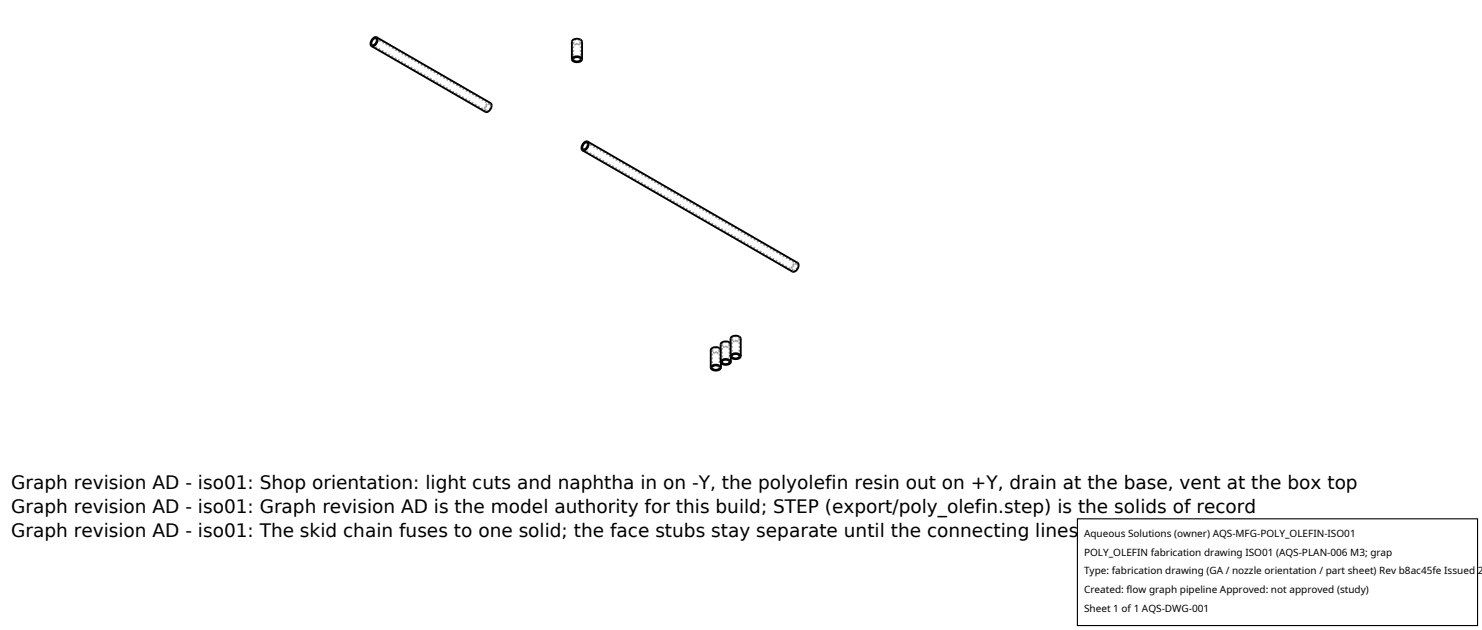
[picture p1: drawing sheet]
<svg xmlns="http://www.w3.org/2000/svg" width="212mm" height="90mm" viewBox="0 0 212 90" stroke-linecap="round" stroke-linejoin="round" font-family="sans-serif">
<defs><g id="words">
<g font-size="2.6">
<text x="1.6" y="69.8">Graph revision AD - iso01: Shop orientation: light cuts and naphtha in on -Y, the polyolefin resin out on +Y, drain at the base, vent at the box top</text>
<text x="1.6" y="73.3">Graph revision AD - iso01: Graph revision AD is the model authority for this build; STEP (export/poly_olefin.step) is the solids of record</text>
<text x="1.6" y="76.7">Graph revision AD - iso01: The skid chain fuses to one solid; the face stubs stay separate until the connecting lines make their joints (check.solids_note)</text>
</g>
<g font-size="1.4">
<text x="154.8" y="76.6">Aqueous Solutions (owner) AQS-MFG-POLY_OLEFIN-ISO01</text>
<text x="154.8" y="79.3">POLY_OLEFIN fabrication drawing ISO01 (AQS-PLAN-006 M3; grap</text>
<text x="154.8" y="82">Type: fabrication drawing (GA / nozzle orientation / part sheet) Rev b8ac45fe Issued 2</text>
<text x="154.8" y="84.7">Created: flow graph pipeline Approved: not approved (study)</text>
<text x="154.8" y="87.4">Sheet 1 of 1 AQS-DWG-001</text>
</g>
</g></defs>
<g fill="none" stroke="#a0a0a0" stroke-width=".26" stroke-dasharray=".3 .3" stroke-linecap="butt">
<path d="M53.2 6.4l16.2 9.4M53.7 5.5l16.3 9.4M69.4 15.8h.2l.3-.1 .2-.6M70 14.9h-.3l-.3 .3-.1 .3 .1 .3M70.1 14.7h-.4l-.4 .4-.1 .5 .1 .4M70.1 15.1l-.1-.2M81.7 6l.2 .3 .5 .1 .5-.1 .2-.3M81.9 6l.1 .2 .4 .1 .4-.1 .1-.2M81.9 8.5v-2.5M82.8 5.7h-.6l-.2 .1-.1 .2M82.9 6l-.1-.3M82.9 8.5v-2.5"/>
<path d="M83.3 21.3l30 17.3M83.8 20.4l30 17.3M113.3 38.6h.2l.2-.1 .2-.6M113.8 37.7h-.2l-.3 .3-.1 .3 .1 .3M113.9 37.5l-.4 .1-.3 .3-.2 .5 .2 .4M113.9 37.9l-.1-.2M101.7 50l.3-.3 .6 .1M101.7 50v2.5M102.6 49.8l.2 .2M102.8 50l-.2 .2-.3 .1-.4-.1-.2-.2M102.8 50v2.5M102.9 49.9l.1 .1"/>
<path d="M103 50l-.2 .3-.5 .1-.6-.1-.2-.3M103 50v1.8M103.1 49.2l.1-.2 .2-.1 .6 .1M103.1 49.2v2.5M104 49l.2 .2M104.2 49.2l-.2 .2-.3 .1-.4-.1-.2-.2M104.2 49.2v2.5M104.3 49l.1 .2M104.4 49.2l-.2 .3-.5 .1-.5-.1-.3-.3M104.4 49.2v1.8M104.5 48.4l.4-.3h.5M104.5 48.4v2.5"/>
<path d="M105.4 48.1l.2 .3M105.6 48.4l-.1 .2-.4 .1-.4-.1-.2-.2M105.6 48.4v2.5M105.8 48.4l-.2 .2-.5 .2-.6-.2-.2-.2"/>
</g>
<g fill="none" stroke="#000" stroke-width=".26">
<path d="M53.3 5.6l.4-.1 .1 .3-.2 .4-.4 .2-.1-.1v-.2zM53.8 5.3l16.3 9.4 .1 .3-.1 .6-.4 .3-.4 .1-16.2-9.4M53.8 5.3l.1 .4-.1 .5-.4 .4h-.3M53.8 5.3l-.4 .1-.3 .3-.2 .5 .2 .4M81.7 8.5v-2.6l.2-.3 .5-.1 .5 .1 .2 .3v2.6M81.7 8.5l.2-.3 .5-.2 .5 .2 .2 .3M81.7 8.5l.2 .2 .5 .2 .5-.1 .2-.3M81.9 8.3l.3-.1h.3l.4 .1v.2l-.2 .2-.5 .1-.3-.2zM83.4 20.5l.4-.1 .1 .3-.2 .4-.3 .2-.2-.1v-.2zM83.9 20.2l30 17.3 .2 .3-.2 .6-.3 .4h-.4l-30-17.3M83.9 20.2l.2 .3-.2 .5-.3 .4-.4 .1M83.9 20.2l-.3 .1-.4 .3-.1 .5 .1 .4"/>
<path d="M101.5 52.5l.2-.3 .5-.1 .5 .1 .3 .3M101.5 52.5l.2 .3 .5 .1 .6-.1 .2-.3M101.8 52.3l.3-.1h.3l.3 .1 .1 .2-.3 .3h-.4l-.4-.2zM102.9 49.9l-.2-.3h-.5l-.4 .1-.3 .2v2.6M102.9 51.7l.2-.3 .5-.1 .5 .1 .3 .3M102.9 51.7l.2 .3 .5 .1 .6-.1 .2-.3M103 51.8v.7M103.2 51.5l.3-.1h.3l.3 .1 .1 .2-.3 .2-.4 .1-.3-.2zM104.3 49l-.2-.2h-.5h-.4l-.2 .2-.1 2.7M104.3 50.9l.2-.3 .5-.2 .6 .2 .2 .3M104.3 50.9l.2 .3 .5 .1 .6-.1 .2-.3M104.3 50.9v-2.6l.3-.3 .4-.1 .5 .1 .3 .3v2.6"/>
<path d="M104.4 51v.7M104.6 50.7l.3-.1h.4l.2 .1 .1 .2-.3 .2-.4 .1-.3-.2z"/>
</g>
<path d="M153.9 74.1h57.1v15.2h-57.1z" fill="#fff" stroke="#000" stroke-width=".16"/>
<use href="#words"/>
</svg>
